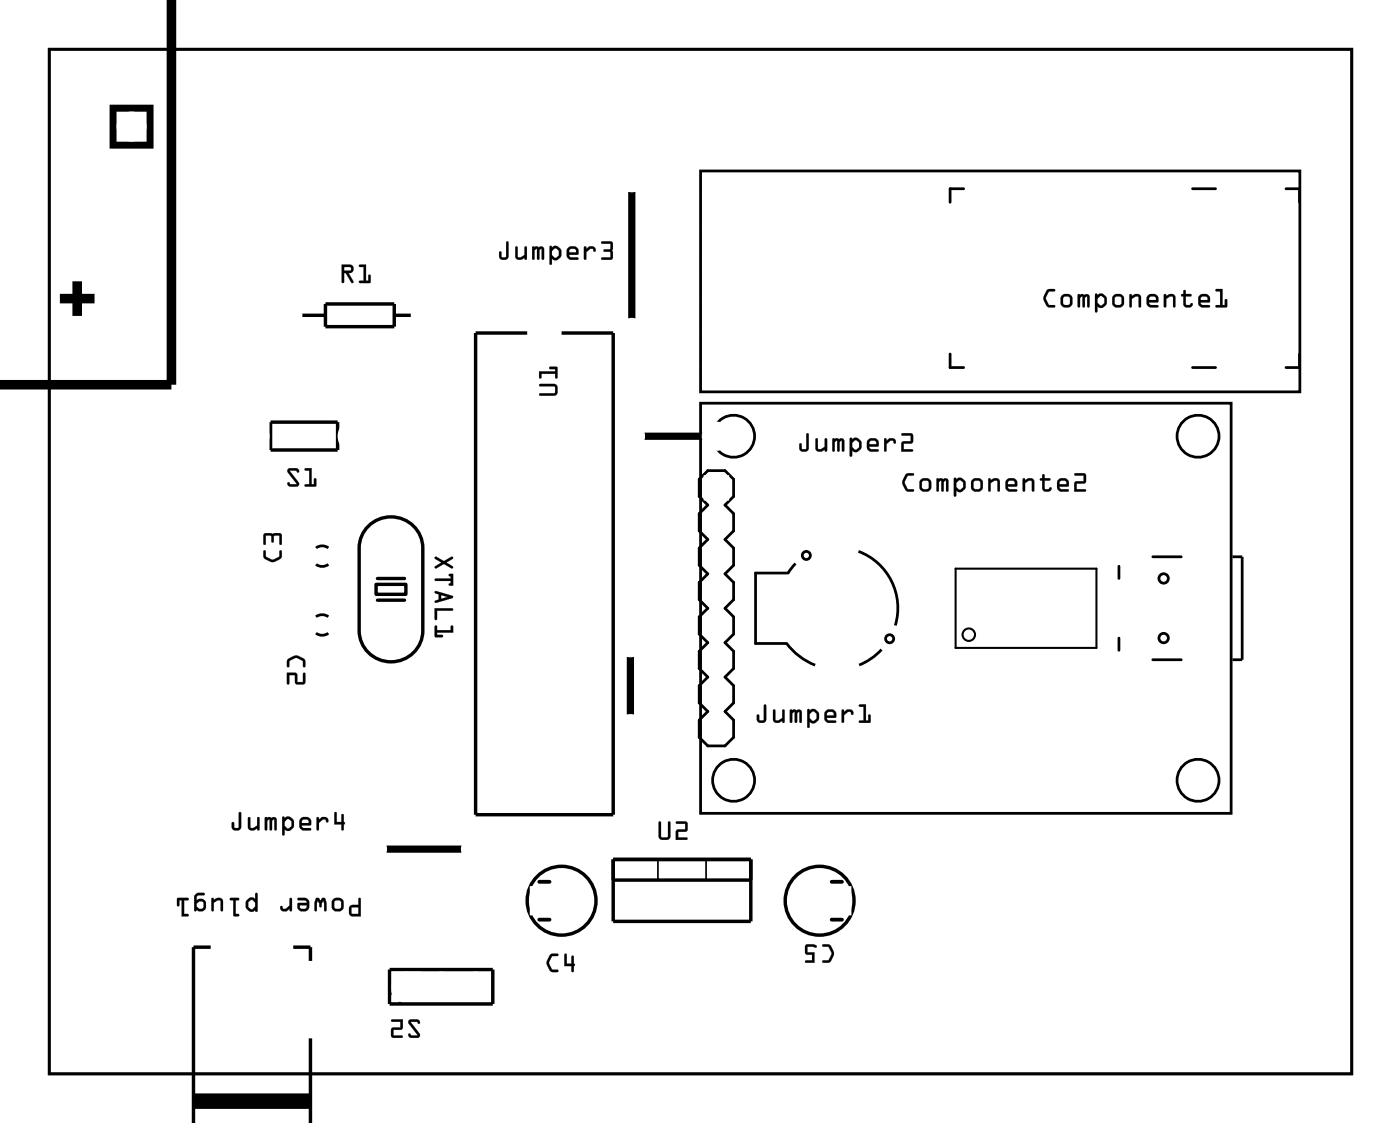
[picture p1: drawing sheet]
<svg xmlns="http://www.w3.org/2000/svg" width="103mm" height="83mm" viewBox="0 0 103 83" stroke-linecap="round" stroke-linejoin="round" font-family="sans-serif">
<g fill="none" stroke="#000" stroke-width=".2">
<path d="M3.6 3.6h96.2v75.7h-96.2zM51.7 12.6h44.3v16.3h-44.3zM71.1 13.9h-1v1M88 13.9h1.7M94.9 13.9h1v1M51.6 35.4l.7-.7h1.2l.7 .7v1.2l-.7 .7 .7 .6v1.3l-.7 .6 .7 .7v1.2l-.7 .7 .7 .6v1.3l-.7 .6 .7 .6v1.3l-.7 .6 .7 .7v1.2l-.7 .7 .7 .6v1.3l-.7 .6 .7 .7v1.2l-.7 .7h-1.2l-.7-.7v-1.2l.7-.7-.7-.6v-1.3l.7-.6-.7-.7v-1.2l.7-.7-.7-.6v-1.3l.7-.6-.7-.6v-1.3l.7-.6-.7-.7v-1.2l.7-.7-.7-.6v-1.3l.7-.6-.7-.7zM51.7 29.8h39.2v30.2h-39.2zM70.1 26.1v1h1M88 27.1h1.7M95.9 26.1v1h-1M23.3 46.8a.73 .73 0 0 0 .9 0M23.3 45.5a.73 .73 0 0 1 .9 0"/>
<path d="M23.3 41.7a.73 .73 0 0 0 .9 0M23.3 40.4a.73 .73 0 0 1 .9 0M58.7 41.6l-.5 .7h-2.4v5.2h2.3a4.8 4.8 0 0 0 2.1 1.6M63.4 40.7a4.5 4.5 0 0 1 2.7 5.5M65.1 48l-.9 .7-.8 .4M82.6 41.8v.9M82.6 47.1v.9M85.1 48.7h2.1M85.1 41.1h2.1M91 41.1h.7v7.6h-.7"/>
<circle cx="54.2" cy="32.2" r="1.55"/>
<circle cx="88.5" cy="32.2" r="1.55"/>
<circle cx="54.2" cy="57.6" r="1.55"/>
<circle cx="59.5" cy="41" r=".3"/>
<circle cx="65.7" cy="47.2" r=".3"/>
<circle cx="85.9" cy="42.7" r=".35"/>
<circle cx="85.9" cy="47.1" r=".35"/>
<circle cx="88.5" cy="57.6" r="1.55"/>
</g>
<g fill="#000">
<path d="M3.6 3.6h96.2v75.7h-96.2zM3.6 3.6v75.7h96.2v-75.7z"/>
<path d="M37.4 17.8l.2 .1v1a.37 .37 0 0 1-.4 .3 .37 .37 0 0 1-.4-.3v-.3a.1 .1 0 0 1 .1-.1 .1 .1 0 0 1 .1 .1l.1 .4h.2zM37.4 17.8v1.2h-.4l-.1-.4v.3a.35 .35 0 0 0 .3 .3 .35 .35 0 0 0 .3-.3v-1zM38.1 18.2h.1v.7l.1 .1 .4-.2v-.5a.1 .1 0 0 1 .1-.1 .1 .1 0 0 1 .1 .1v.8a.1 .1 0 0 1-.1 .1 .11 .11 0 0 1-.1-.2 .4 .4 0 0 1-.7-.1zM38.1 18.2v.7a.35 .35 0 0 0 .5 .2l.1-.1 .1 .2 .1-.1v-.9h-.2v.6l-.4 .2-.1-.1v-.7zM39.3 18.2h.3l.2 .1a.22 .22 0 0 1 .2-.1 .22 .22 0 0 1 .2 .2v.7a.1 .1 0 0 1-.1 .1 .1 .1 0 0 1-.1-.1l-.1-.7-.1 .1v.6a.1 .1 0 0 1-.1 .1 .1 .1 0 0 1-.1-.1v-.7l-.1 .1v.6a.1 .1 0 0 1-.1 .1 .1 .1 0 0 1-.1-.1zM39.3 18.2v.9h.1l.1-.6 .1-.1 .1 .7h.1v-.6l.2-.1v.7h.1v-.8zM40.6 18.2h.1l.1 .1 .1-.1h.2l.3 .2 .1 .1a.5 .5 0 0 1-.3 .7h-.3l-.2-.1 .1 .4a.1 .1 0 0 1-.1 .1 .1 .1 0 0 1-.1-.1zM40.6 18.2v1.3h.1v-.4l.2 .1 .3-.1 .2-.2v-.4l-.3-.3h-.2l-.2 .1v-.1zM40.9 18.4l-.1 .1v.3l.3 .2 .2-.1v-.4l-.2-.2zM40.9 18.3h.2l.2 .2v.4l-.3 .1-.3-.2v-.3zM41.9 18.3l.3-.1h.3l.1 .1 .1 .2v.3h-.7l.1 .2h.5a.1 .1 0 0 1 .1 .1 .1 .1 0 0 1-.1 .1h-.5l-.2-.1-.1-.2zM41.9 18.3v.6v.2l.2 .1 .6-.1v-.1h-.6l-.1-.1v-.1h.7v-.3l-.1-.2-.4-.1zM42 18.4v.2h.5l-.1-.2zM42 18.4h.4l.1 .2h-.5zM43.1 18.2h.2v.2l.2-.2a.33 .33 0 0 1 .3 0 .33 .33 0 0 1 .2 .3 .14 .14 0 0 1-.2 .1 .14 .14 0 0 1-.1-.2h-.1l-.3 .2v.5a.1 .1 0 0 1-.1 .1 .1 .1 0 0 1-.1-.1zM43.1 18.2l.1 1 .1-.1v-.5l.3-.2h.2l.1 .2a.23 .23 0 0 0 0-.3 .23 .23 0 0 0-.2-.1h-.2l-.2 .2v-.2zM44.4 17.8h.7l.2 .2-.1 .5v.6l-.1 .1h-.6a.1 .1 0 0 1-.1-.1 .1 .1 0 0 1 .1-.1h.6l-.1-.4h-.4a.1 .1 0 0 1-.1-.1 .1 .1 0 0 1 .1-.1h.4l.1-.4h-.7zM44.4 17.8v.2h.7v.4h-.5v.1v.1h.5v.4h-.6l-.1 .1 .7 .1 .1-.2v-.5v-.6l-.1-.1z"/>
<path d="M37.4 17.8l.1 .1v1a.36 .36 0 0 1-.3 .3 .36 .36 0 0 1-.4-.3l.1-.3h.1l.1 .4 .3-.1zM38.1 18.2h.1v.7l.1 .1 .4-.2v-.6h.2v1h-.1l-.1-.2a.38 .38 0 0 1-.3 .2 .38 .38 0 0 1-.4-.3zM39.3 18.2l.8 .1v.9l-.1-.1v-.7l-.2 .1v.7l-.1-.1-.1-.7-.1 .1v.6l-.2 .1zM40.6 18.2h.1v.1l.2-.1h.2l.3 .3a.54 .54 0 0 1-.4 .7l-.3-.1v.4h-.1zM40.9 18.4l-.1 .1v.3l.2 .2 .3-.1v-.4l-.2-.2zM41.9 18.3l.3-.1h.3l.1 .1 .1 .2v.3l-.7 .1 .1 .1h.6v.2h-.6l-.2-.1-.1-.2zM42 18.4v.2h.5l-.1-.2zM43.1 18.2h.2v.2l.2-.2a.33 .33 0 0 1 .3 0 .33 .33 0 0 1 .2 .3 .12 .12 0 0 1-.2 0 .12 .12 0 0 1 0-.1h-.2l-.3 .2v.5l-.1 .1zM44.4 17.8h.7l.1 .1v.6l.1 .5-.2 .2-.7-.1 .1-.1h.6l-.1-.4h-.4v-.1v-.1h.4l.1-.4h-.7z"/>
<path d="M21.3 34.6h.6l.2 .2a.13 .13 0 0 1-.2 .1 .13 .13 0 0 1-.1-.2l-.4 .1 .6 .8v.3h-.6l-.2-.2a.13 .13 0 0 1 .1-.1 .13 .13 0 0 1 .2 .1h.4l-.7-.8zM21.3 34.6v.3l.6 .8-.4 .1-.2-.2-.1 .2 .2 .1h.5a.19 .19 0 0 0 .2-.1 .19 .19 0 0 0-.1-.2l-.6-.8 .4-.1 .2 .2v-.3h-.2zM22.5 34.6h.5v1.1h.2v-.3a.1 .1 0 0 1 .1-.1 .1 .1 0 0 1 .1 .1l-.1 .5h-.7a.1 .1 0 0 1-.1-.1 .1 .1 0 0 1 .1-.1h.2v-1h-.3zM22.5 34.6v.1h.3v1.1h-.3v.1h.8v-.6l-.1 .1v.4h-.2v-1.2z"/>
<path d="M21.3 34.6h.5l.3 .1-.1 .2-.1-.2-.5 .1 .7 .9-.1 .2h-.5l-.3-.1 .1-.2 .1 .1h.5l-.6-.8zM22.5 34.6h.5v1.1h.2v-.3l.1-.1v.6h-.8v-.1l.3-.1v-1h-.3z"/>
<path d="M25.2 19.5h.6a.32 .32 0 0 1 .3 .4 .32 .32 0 0 1-.4 .3l.4 .6a.1 .1 0 0 1 0 .1 .1 .1 0 0 1-.2 0l-.4-.7h-.1v.6a.1 .1 0 0 1-.1 .1 .1 .1 0 0 1-.1-.1zM25.2 19.5l.1 1.4 .1-.1v-.7h.1l.4 .8 .2-.1-.4-.7a.31 .31 0 0 0 .4-.2 .31 .31 0 0 0-.3-.4zM25.4 19.7v.3l.5-.1v-.2zM25.4 19.7h.5v.2l-.5 .1zM26.5 19.6l.5-.1v1.2h.2v-.3a.1 .1 0 0 1 .1-.1 .1 .1 0 0 1 .1 .1l-.1 .5h-.7a.1 .1 0 0 1-.1-.1 .1 .1 0 0 1 .1-.1h.2v-1h-.3zM26.5 19.6l.1 .1h.3v1h-.3l-.1 .1 .8 .1v-.6h-.1v.4h-.2v-1.2z"/>
<path d="M25.2 19.5h.6a.31 .31 0 0 1 .3 .4 .31 .31 0 0 1-.4 .3l.4 .6-.1 .1-.5-.7h-.1v.6l-.1 .1zM25.4 19.7v.3l.5-.1v-.2zM26.5 19.6l.5-.1v1.2h.2v-.4h.1v.6l-.8-.1 .1-.1h.2v-1h-.2z"/>
<path d="M39.8 28.4h1.2l.1 .1v.5l-.2 .2h-1l-.1-.1 .1-.1h1l.1-.4-.1-.1h-1zM39.8 27.4h1.2v-.2h-.4l-.1-.1h.6l.1 .8h-.2v-.3h-1v.3h-.1z"/>
<path d="M39.8 28.4l1.1-.1 .2 .1 .1 .2v.5l-.2 .1h-1.1a.1 .1 0 0 1-.1-.1 .1 .1 0 0 1 .1-.1h1l.1-.4-.1-.1h-1zM39.8 28.4l.1 .1h1l.1 .1-.1 .4h-1l-.1 .1 .1 .1h1l.2-.2v-.5l-.1-.1zM39.8 27.4h1.2v-.2l-.4 .1a.1 .1 0 0 1-.1-.1 .1 .1 0 0 1 .1-.1h.5l.1 .8a.1 .1 0 0 1-.1 .1 .1 .1 0 0 1-.1-.1v-.3h-1v.3a.1 .1 0 0 1-.1 .1 .1 .1 0 0 1-.1-.1zM39.8 27.4l.1 .5h.1v-.3h1v.3h.1v-.8h-.5v.1h.4v.2z"/>
<path d="M59.6 32l.1 .1v1a.37 .37 0 0 1-.3 .3 .37 .37 0 0 1-.4-.3v-.3a.1 .1 0 0 1 .1-.1 .1 .1 0 0 1 .1 .1v.3h.3zM59.6 32l-.1 1.1h-.3l-.1-.4-.1 .1v.3a.35 .35 0 0 0 .4 .2 .35 .35 0 0 0 .3-.2v-1zM60.2 32.4h.2v.7l.1 .1 .4-.2v-.6a.1 .1 0 0 1 .1-.1 .1 .1 0 0 1 .1 .1v.9a.1 .1 0 0 1-.2 0 .1 .1 0 0 1 0-.1 .4 .4 0 0 1-.7-.1zM60.2 32.4v.7a.35 .35 0 0 0 .5 .2l.2-.1v.1h.2v-.9h-.2v.6l-.4 .2-.1-.1v-.7zM61.5 32.4l.3-.1 .1 .1a.22 .22 0 0 1 .3 0 .22 .22 0 0 1 .1 .2v.7a.1 .1 0 0 1-.1 .1 .1 .1 0 0 1 0-.1l-.1-.8-.1 .1v.7a.1 .1 0 0 1-.1 .1 .1 .1 0 0 1-.1-.1v-.8l-.2 .1v.7a.1 .1 0 0 1-.1 .1 .1 .1 0 0 1-.1-.1zM61.5 32.4v.9h.1v-.7l.2-.1v.8h.2v-.7l.1-.1 .1 .8h.1v-.9zM62.8 32.3h.1v.1l.2-.1h.2l.2 .2 .1 .2a.5 .5 0 0 1-.2 .6l-.3 .1-.2-.2v.4a.1 .1 0 0 1-.1 .1 .1 .1 0 0 1-.1-.1zM62.8 32.3l-.1 1.3 .1 .1 .1-.1v-.4l.2 .2 .3-.1 .2-.2v-.4l-.3-.4h-.2l-.2 .2v-.2zM63.1 32.5l-.2 .2v.3l.3 .2 .2-.2v-.3l-.2-.2zM63.1 32.5h.1l.2 .2v.3l-.2 .2-.3-.2v-.3zM64.1 32.5l.2-.2 .3 .1 .2 .1 .1 .2v.3h-.7l.1 .2h.5a.1 .1 0 0 1 .1 .1 .1 .1 0 0 1-.1 .1l-.5-.1-.2-.1-.1-.2zM64.1 32.5l-.1 .5 .1 .2 .2 .1h.5v-.1h-.5l-.1-.2 .6-.1 .1-.2-.1-.2-.5-.1zM64.2 32.6v.2h.5l-.1-.3zM64.2 32.6l.4-.1 .1 .3h-.5zM65.3 32.4h.1l.1 .1 .2-.1a.33 .33 0 0 1 .3 0 .33 .33 0 0 1 .1 .3 .14 .14 0 0 1-.1 0 .14 .14 0 0 1-.1-.2h-.2l-.2 .3v.5a.1 .1 0 0 1-.1 .1 .1 .1 0 0 1-.1-.1zM65.3 32.4v.9h.1v-.5l.3-.3h.2l.2 .2a.23 .23 0 0 0 0-.2 .23 .23 0 0 0-.2-.1h-.2l-.3 .2v-.2zM66.6 32h.6l.2 .1v.6h-.7v.5h.6a.1 .1 0 0 1 .1 .1 .1 .1 0 0 1-.1 .1h-.8l.1-.8h.6v-.4h-.6zM66.6 32v.1h.6v.5h-.6l-.1 .7h.9v-.1h-.7v-.5h.7v-.6l-.2-.1z"/>
<path d="M59.6 32l.1 .1v1a.36 .36 0 0 1-.3 .3 .36 .36 0 0 1-.4-.3v-.3l.1-.1 .1 .1v.3h.3zM60.2 32.4h.2v.7l.1 .1 .4-.2v-.6h.1v.9h-.1v-.1a.38 .38 0 0 1-.4 .2 .38 .38 0 0 1-.3-.3zM61.5 32.4h.8v.9h-.1l-.1-.8-.1 .1v.7h-.2v-.8l-.2 .1v.7h-.1zM62.8 32.3h.1v.1l.2-.1h.2l.3 .3a.54 .54 0 0 1-.4 .8l-.3-.2v.5h-.2zM63.1 32.5l-.2 .2v.3l.3 .2 .2-.2v-.3l-.2-.2zM64.1 32.5l.2-.1h.3l.2 .1 .1 .2-.1 .2-.6 .1 .1 .2h.5v.1h-.5l-.2-.1-.1-.2zM64.2 32.6v.2h.5l-.1-.3zM65.3 32.4h.1l.1 .1 .2-.1a.33 .33 0 0 1 .3 0 .33 .33 0 0 1 .1 .3 .12 .12 0 0 1-.1 0 .12 .12 0 0 1-.1-.1l-.2-.1-.2 .3-.1 .5h-.1zM66.6 32h.6l.2 .1v.6h-.7v.5h.7v.1h-.9l.1-.7h.6v-.4h-.6z"/>
<path d="M66.9 35l.5-.1a.1 .1 0 0 1 .1 .1 .1 .1 0 0 1-.1 .1h-.4l-.2 .5 .2 .5h.4a.1 .1 0 0 1 .1 .1 .1 .1 0 0 1-.1 .1h-.5l-.3-.5v-.3zM66.9 35l-.2 .4a.83 .83 0 0 0 .3 .9h.4l.1-.1-.1-.1h-.4l-.2-.4v-.2l.2-.4h.4l.1-.1-.1-.1h-.3zM67.8 35.8a.55 .55 0 0 1 1.1 0 .55 .55 0 0 1-1.1 0zM67.9 35.8a.49 .49 0 0 0 .9 0 .49 .49 0 0 0-.9 0zM68.1 35.6v.4l.1 .1 .3-.1v-.5h-.3zM68.1 35.5h.3l.2 .1v.4l-.1 .1h-.3l-.1-.1zM69.2 35.3h.3l.1 .1a.22 .22 0 0 1 .3-.1 .22 .22 0 0 1 .1 .2v.7a.1 .1 0 0 1-.1 .1 .1 .1 0 0 1-.1-.1v-.7l-.1 .1v.6a.1 .1 0 0 1-.1 .1 .1 .1 0 0 1-.1-.1l-.1-.7-.1 .1v.6a.1 .1 0 0 1-.1 .1 .1 .1 0 0 1-.1-.1zM69.2 35.3v1l.1-.1v-.6l.1-.1 .1 .7h.2v-.6l.1-.1 .1 .7 .1 .1v-.9zM70.4 35.3h.2v.1l.2-.1h.2l.2 .2 .1 .2a.5 .5 0 0 1-.2 .6h-.3l-.2-.1v.4a.1 .1 0 0 1-.1 .1 .1 .1 0 0 1-.1-.1zM70.5 35.3l-.1 1.3 .1 .1 .1-.1v-.4l.2 .1h.2l.3-.3v-.3l-.3-.4h-.2l-.2 .1v-.1zM70.8 35.5l-.2 .2v.2l.3 .2 .2-.1v-.3l-.2-.2zM70.8 35.5l.1-.1 .2 .3v.3l-.2 .2-.3-.3v-.3zM71.7 35.8a.51 .51 0 0 1 1 0 .51 .51 0 0 1-1 0zM71.7 35.8a.49 .49 0 0 0 .9 0 .49 .49 0 0 0-.9 0zM71.9 35.6v.4l.1 .1 .4-.1-.1-.5h-.3zM71.9 35.5h.3l.2 .1v.4l-.1 .1h-.3l-.1-.1zM73 35.3h.1v.2a.4 .4 0 0 1 .7 .1v.6a.1 .1 0 0 1-.1 .1 .1 .1 0 0 1-.1-.1v-.6l-.2-.1-.3 .2v.5a.1 .1 0 0 1 0 .1 .1 .1 0 0 1-.1-.1zM73 35.3v1l.1-.1v-.5l.3-.2h.2l.1 .7 .1 .1v-.7a.35 .35 0 0 0-.5-.3l-.2 .2v-.2zM74.3 35.4l.3-.1h.2l.2 .1 .1 .2v.3h-.7l.1 .2h.5a.1 .1 0 0 1 .1 .1 .1 .1 0 0 1-.1 .1h-.5l-.2-.1-.1-.2zM74.3 35.4l-.1 .6 .1 .2 .2 .1h.6l-.1-.2h-.5l-.1-.1v-.1h.7v-.3l-.1-.2-.4-.1zM74.4 35.6v.1h.5l-.1-.2zM74.4 35.5h.4l.1 .3h-.5zM75.5 35.3h.2v.2a.4 .4 0 0 1 .7 .1v.6a.1 .1 0 0 1-.1 .1 .1 .1 0 0 1-.1-.1v-.6l-.2-.1-.3 .2v.5a.1 .1 0 0 1-.1 .1 .1 .1 0 0 1-.1-.1zM75.5 35.3l.1 1 .1-.1v-.5l.3-.2h.2v.7l.1 .1 .1-.7a.35 .35 0 0 0-.5-.3l-.2 .2-.1-.2zM77 35l.1 .1v.2h.4a.1 .1 0 0 1 .1 .1 .1 .1 0 0 1-.1 .1h-.4v.6h.3l.1-.1h.1a.21 .21 0 0 1 0 .2 .21 .21 0 0 1-.2 .1h-.3l-.1-.2-.1-.6a.1 .1 0 0 1-.1-.1 .1 .1 0 0 1 .1-.1zM77 35v.3l-.2 .1 .2 .1v.5a.37 .37 0 0 0 .3 .3 .37 .37 0 0 0 .3-.2v-.1l-.2 .1h-.3v-.6h.4v-.1v-.1h-.4v-.2zM78.1 35.4l.3-.1h.3l.1 .1 .1 .2v.3h-.7l.1 .2h.5a.1 .1 0 0 1 .1 .1 .1 .1 0 0 1-.1 .1h-.5l-.2-.1-.1-.2zM78.1 35.4v.6v.2l.2 .1h.6v-.2h-.6l-.1-.1v-.1h.7v-.3l-.1-.2-.4-.1zM78.3 35.6l-.1 .1h.5l-.1-.2zM78.2 35.5h.4l.1 .3h-.5zM79.3 35l.7-.1 .2 .1-.1 .7h-.6v.4h.6a.1 .1 0 0 1 .1 .1 .1 .1 0 0 1-.1 .1h-.8l.1-.7 .6-.1v-.4h-.6zM79.3 35l.1 .1h.6v.4l-.6 .1-.1 .7h.8v-.2h-.6v-.4l.6-.1 .1-.6-.2-.1z"/>
<path d="M66.9 35l.2-.1 .4 .1-.1 .1h-.4l-.2 .5 .2 .5h.4l.1 .1-.1 .1a.6 .6 0 0 1-.8-.6l.1-.3zM67.8 35.8a.5 .5 0 0 1 1 0 .5 .5 0 0 1-1 0zM68.1 35.6v.4l.1 .1h.3l.1-.1v-.4l-.2-.1zM69.2 35.3l.8 .1v.9l-.1-.1-.1-.7-.1 .1v.7l-.2-.1v-.7l-.2 .1v.6l-.1 .1zM70.5 35.3h.1v.1l.2-.1h.2l.3 .3a.54 .54 0 0 1-.4 .7l-.3-.1v.4h-.2zM70.8 35.5l-.2 .2v.2l.3 .3 .2-.2v-.3l-.2-.3zM71.7 35.8a.5 .5 0 0 1 1 0 .5 .5 0 0 1-1 0zM71.9 35.6v.4l.1 .1h.3l.1-.1v-.4l-.2-.1zM73 35.3h.1v.2a.38 .38 0 0 1 .4-.2 .38 .38 0 0 1 .3 .3v.7l-.1-.1-.1-.7h-.2l-.3 .2v.5l-.1 .1zM74.3 35.4l.3-.1h.2l.2 .1 .1 .2v.3l-.7 .1 .1 .1h.5l.1 .2h-.6l-.2-.1-.1-.2zM74.4 35.6v.1h.5l-.1-.2zM75.5 35.3h.2v.2a.38 .38 0 0 1 .4-.2 .38 .38 0 0 1 .3 .3l-.1 .7-.1-.1v-.7h-.2l-.3 .2v.5l-.1 .1zM77 35l.1 .1v.2h.4l.1 .1-.1 .1h-.4v.6h.3l.2-.1a.35 .35 0 0 1-.3 .3 .35 .35 0 0 1-.4-.3v-.5l-.1-.1 .1-.1zM78.1 35.4l.3-.1h.3l.1 .1 .1 .2v.3l-.7 .1 .1 .1h.6v.2h-.6l-.2-.1-.1-.2zM78.3 35.6l-.1 .1h.5l-.1-.2zM79.3 35l.7-.1 .2 .1-.1 .6-.6 .1v.4h.6v.2h-.8l.1-.7 .6-.1v-.4h-.6z"/>
<path d="M77.3 21.4l.5-.1a.1 .1 0 0 1 .1 .1 .1 .1 0 0 1-.1 .1h-.3l-.3 .5 .3 .5h.3a.1 .1 0 0 1 .1 .1 .1 .1 0 0 1-.1 .1h-.5l-.2-.5-.1-.3zM77.3 21.4l-.2 .4a.83 .83 0 0 0 .3 .9h.4l.1-.1-.1-.1h-.4l-.2-.4v-.2l.2-.4h.4l.1-.1-.1-.1h-.3zM78.3 22.2a.51 .51 0 0 1 1 0 .51 .51 0 0 1-1 0zM78.3 22.2a.5 .5 0 0 0 1 0 .5 .5 0 0 0-1 0zM78.5 22v.4l.1 .1 .4-.1-.1-.5h-.3zM78.5 22l.3-.1 .2 .1v.4l-.1 .1h-.3l-.1-.1zM79.6 21.7h.3l.2 .1a.22 .22 0 0 1 .2-.1 .22 .22 0 0 1 .2 .2v.7a.1 .1 0 0 1-.1 .1 .1 .1 0 0 1-.1-.1l-.1-.7-.1 .1v.6a.1 .1 0 0 1-.1 .1 .1 .1 0 0 1-.1-.1v-.7l-.2 .1v.6a.1 .1 0 0 1 0 .1 .1 .1 0 0 1-.1-.1zM79.6 21.7v1l.1-.1v-.6l.2-.1v.7h.2v-.6l.1-.1 .1 .7 .1 .1v-.9zM80.9 21.7h.1v.1l.2-.1h.2l.2 .2 .1 .2a.5 .5 0 0 1-.2 .6h-.3l-.2-.1v.4a.1 .1 0 0 1-.1 .1 .1 .1 0 0 1-.1-.1zM80.9 21.7v1.3v.1l.1-.1v-.4l.2 .1h.3l.2-.3v-.3l-.3-.4h-.2l-.2 .1v-.1zM81.2 21.9l-.2 .2v.2l.3 .2 .2-.1v-.3l-.2-.2zM81.2 21.9l.1-.1 .2 .3v.3l-.2 .2-.3-.3v-.3zM82.1 22.2a.51 .51 0 0 1 1 0 .51 .51 0 0 1-1 0zM82.1 22.2a.5 .5 0 0 0 1 0 .5 .5 0 0 0-1 0zM82.3 22v.4l.1 .1 .4-.1v-.5h-.4zM82.3 22l.4-.1 .1 .1v.4l-.1 .1h-.3l-.1-.1zM83.4 21.7h.1l.1 .2a.4 .4 0 0 1 .7 .1v.6a.1 .1 0 0 1-.1 .1 .1 .1 0 0 1-.1-.1v-.6l-.3-.1-.2 .2v.5a.1 .1 0 0 1-.1 .1 .1 .1 0 0 1-.1-.1zM83.4 21.7v1l.2-.1v-.5l.2-.2h.3v.7l.1 .1v-.7a.35 .35 0 0 0-.5-.3l-.1 .2-.1-.2zM84.7 21.8l.3-.1h.3l.1 .1 .1 .2v.3h-.7l.2 .2h.4a.1 .1 0 0 1 .1 .1 .1 .1 0 0 1-.1 .1h-.5l-.2-.1-.1-.2zM84.7 21.8v.6l.1 .2 .1 .1h.6v-.2h-.5l-.2-.1v-.1h.7v-.3l-.1-.2-.4-.1zM84.9 22l-.1 .2h.6l-.2-.3zM84.9 22l.4-.1 .1 .3h-.6zM85.9 21.7h.2v.2a.4 .4 0 0 1 .7 .1v.6a.1 .1 0 0 1-.1 .1 .1 .1 0 0 1-.1-.1v-.6l-.2-.1-.3 .2v.5a.1 .1 0 0 1-.1 .1 .1 .1 0 0 1-.1-.1zM86 21.7v1l.1-.1v-.5l.3-.2h.2v.7l.2 .1v-.7a.35 .35 0 0 0-.5-.3l-.2 .2v-.2zM87.4 21.4l.1 .1v.2h.4a.1 .1 0 0 1 .1 .1 .1 .1 0 0 1-.1 .1h-.4l.1 .6h.2l.1-.1h.1a.21 .21 0 0 1 0 .2 .21 .21 0 0 1-.2 .1h-.3l-.1-.2v-.6h-.1a.1 .1 0 0 1-.1-.1 .1 .1 0 0 1 .1-.1h.1zM87.4 21.4v.3l-.2 .1 .2 .1v.5a.37 .37 0 0 0 .3 .3 .37 .37 0 0 0 .4-.2l-.1-.1-.2 .1h-.3v-.6h.4l.1-.1-.1-.1h-.4v-.2zM88.5 21.8l.3-.1h.3l.1 .1 .1 .2v.3h-.7l.2 .2h.4a.1 .1 0 0 1 .1 .1 .1 .1 0 0 1-.1 .1h-.5l-.1-.1-.1-.2zM88.6 21.8l-.1 .6 .1 .2 .2 .1h.5v-.2h-.5l-.2-.1v-.1h.7v-.3l-.1-.2-.4-.1zM88.7 22l-.1 .2h.6l-.1-.3zM88.7 22l.4-.1 .1 .3h-.6zM89.8 21.4l.5-.1v1.2h.1v-.3a.1 .1 0 0 1 .1-.1 .1 .1 0 0 1 .1 .1v.5h-.8a.1 .1 0 0 1-.1-.1 .1 .1 0 0 1 .1-.1h.3v-1h-.3zM89.8 21.4v.1h.3v1h-.3v.1l.7 .1v-.6h-.1v.4h-.1v-1.2z"/>
<path d="M77.3 21.4l.2-.1 .4 .1v.1h-.5l-.2 .5 .2 .5h.5v.1l-.1 .1a.6 .6 0 0 1-.8-.6l.1-.3zM78.3 22.2a.5 .5 0 0 1 1 0 .5 .5 0 0 1-1 0zM78.5 22v.4l.1 .1h.3l.1-.1v-.4l-.2-.1zM79.6 21.7l.8 .1v.9l-.1-.1-.1-.7-.1 .1v.7l-.2-.1v-.7l-.2 .1v.6l-.1 .1zM80.9 21.7h.1v.1l.2-.1h.2l.3 .3a.54 .54 0 0 1-.4 .7l-.3-.1v.4h-.1zM81.2 21.9l-.2 .2v.2l.3 .3 .2-.2v-.3l-.2-.2zM82.1 22.2a.5 .5 0 0 1 1 0 .5 .5 0 0 1-1 0zM82.3 22v.4l.1 .1h.3l.1-.1v-.4l-.1-.1zM83.4 21.7h.1l.1 .2a.38 .38 0 0 1 .3-.2 .38 .38 0 0 1 .3 .3v.7l-.1-.1v-.7h-.3l-.2 .2v.5l-.2 .1zM84.7 21.8l.3-.1h.3l.1 .1 .1 .2v.3l-.7 .1 .2 .1h.5v.2h-.6l-.2-.1v-.2zM84.9 22l-.1 .2h.6l-.2-.3zM86 21.7h.1v.2a.38 .38 0 0 1 .4-.2 .38 .38 0 0 1 .3 .3v.7l-.2-.1v-.7h-.2l-.3 .2v.5l-.1 .1zM87.4 21.4l.1 .1v.2h.4l.1 .1-.1 .1h-.4l.1 .6h.2l.2-.1h.1a.35 .35 0 0 1-.4 .3 .35 .35 0 0 1-.3-.3v-.5l-.2-.1 .2-.1zM88.5 21.8l.3-.1h.3l.1 .1 .1 .2v.3l-.7 .1 .2 .1h.5v.2h-.5l-.2-.1-.1-.2zM88.7 22l-.1 .2h.6l-.1-.3zM89.8 21.4l.5-.1v1.2h.1v-.4h.2v.6l-.9-.1 .1-.1h.3v-1h-.3z"/>
<path d="M19.5 40.7h.1v.4l.5 .2 .5-.2v-.4l.2-.1v.1a.6 .6 0 0 1-.6 .8h-.3l-.4-.3-.1-.2zM19.5 39.4h1.2l.1 .1v.7h-.2v-.7l-.4 .1v.4l-.1 .1-.1-.1v-.4l-.4-.1v.6l-.1 .1z"/>
<path d="M19.5 40.6l.1 .1v.4l.5 .2 .5-.2v-.4a.1 .1 0 0 1 .1-.1 .1 .1 0 0 1 .1 .1l-.1 .5-.6 .3-.6-.3zM19.5 40.7v.5l.4 .3a.83 .83 0 0 0 .9-.4v-.4l-.1-.1-.1 .1v.4l-.4 .2h-.2l-.4-.2v-.4zM19.5 39.4h1.2l.1 .1v.6a.1 .1 0 0 1-.1 .1 .1 .1 0 0 1-.1-.1v-.6l-.4 .1v.4a.1 .1 0 0 1-.1 .1 .1 .1 0 0 1-.1-.1v-.4l-.4-.1v.6a.1 .1 0 0 1-.1 .1 .1 .1 0 0 1-.1-.1zM19.5 39.4v.8l.1-.1v-.6l.4 .1 .1 .4h.1v-.4l.4-.1v.7h.2v-.7l-.1-.1z"/>
<path d="M21.3 48.6l.5-.2h.2l.5 .3v.5h-.1v-.4l-.5-.2-.5 .2v.4l-.2 .1v-.5zM21.2 49.7h.7l.1 .7h.4v-.7h.1v.7l-.1 .1h-.5l-.1-.1v-.6h-.4v.6l-.2 .1z"/>
<path d="M21.3 48.6l.5-.2h.2l.5 .3 .1 .5a.1 .1 0 0 1-.1 .1 .1 .1 0 0 1-.1-.1l-.1-.4-.4-.2-.5 .2v.4a.1 .1 0 0 1-.1 .1 .1 .1 0 0 1-.1-.1zM21.3 48.7l-.1 .1v.4h.1l.1-.4 .5-.2 .5 .2v.4h.1v-.5l-.5-.3a.77 .77 0 0 0-.7 .3zM21.2 49.7h.7l.1 .7h.4v-.7a.1 .1 0 0 1 .1 0 .1 .1 0 0 1 .1 0v.7l-.2 .1h-.6v-.7h-.4v.6a.1 .1 0 0 1-.1 .1 .1 .1 0 0 1-.1-.1zM21.2 49.7v.8l.2-.1v-.6h.4v.6l.1 .1h.5l.1-.1v-.7h-.1v.7h-.5v-.7z"/>
<path d="M32.1 41.1l.7 .3 .6-.3v.2l-.5 .2 .5 .3v.1l-.1 .1-.5-.4-.7 .4v-.2l.5-.3-.5-.2zM32.1 42.7h1.2v-.2h-.1l-.1-.1h.4v.8h-.4l.1-.1h.1v-.2h-1.1zM32.1 43.7l1.3 .3v.1l-1.3 .4v-.1l.3-.1v-.4l-.3-.1zM32.6 43.9v.3l.4-.1zM32.1 44.9h1.3l.1 .1-.1 .1h-1.1v.6l-.1 .1-.1-.1zM32.1 46.2h.2v.3h1v-.3h.1l.1 .5h-1.2v.2h.4v.1h-.6z"/>
<path d="M32.1 41.1h.1l.6 .3 .5-.3a.1 .1 0 0 1 .1 0 .1 .1 0 0 1 0 .2l-.5 .2 .5 .3a.1 .1 0 0 1 0 .1 .1 .1 0 0 1-.1 .1l-.5-.4-.6 .4a.1 .1 0 0 1-.1-.1 .1 .1 0 0 1 0-.1l.5-.3-.5-.2zM32.1 41.1v.2l.5 .2-.5 .3v.2l.7-.4 .5 .4 .1-.1v-.1l-.5-.3 .5-.2v-.2l-.6 .3-.6-.3zM32.1 42.7h1.2v-.1a.11 .11 0 0 1-.2-.1 .11 .11 0 0 1 .1-.1h.3v.8h-.3a.1 .1 0 0 1-.1-.1 .1 .1 0 0 1 .2 0v-.2h-1.1l-.1-.1zM32.1 42.7l.1 .2h1.1v.2l-.2 .1h.4v-.8h-.4l.2 .1v.2zM32.1 43.7l1.3 .3 .1 .1-1.4 .4v-.1l.3-.1v-.4l-.3-.1zM32.1 43.7l.1 .1 .2 .1v.4l-.3 .1 .1 .1 1.2-.4v-.1zM32.6 43.9v.3l.4-.1zM32.6 43.9l.5 .2-.5 .1zM32.1 44.9h1.3a.1 .1 0 0 1 .1 .1 .1 .1 0 0 1-.1 .1h-1.1v.6a.1 .1 0 0 1-.1 .1 .1 .1 0 0 1-.1-.1zM32.1 44.9v.8l.1 .1 .1-.1v-.6h1.1v-.1v-.1zM32.1 46.2h.2v.3h1v-.2a.1 .1 0 0 1 .1-.1 .1 .1 0 0 1 .1 .1v.4h-1.2v.2h.3a.1 .1 0 0 1 .1 .1 .1 .1 0 0 1-.1 .1l-.5-.1zM32.1 46.2v.8h.6v-.1h-.4v-.2h1.2l-.1-.5h-.1v.3h-1v-.3z"/>
<path d="M56.4 52l.2 .1v1a.37 .37 0 0 1-.4 .3 .37 .37 0 0 1-.3-.3v-.3a.1 .1 0 0 1 .1-.1 .1 .1 0 0 1 .1 .1v.4h.3zM56.4 52v1.1l-.3 .1-.1-.4h-.1v.3a.35 .35 0 0 0 .3 .3 .35 .35 0 0 0 .4-.3v-1zM57.1 52.4h.1v.7l.1 .1 .5-.2-.1-.5a.1 .1 0 0 1 .1-.1 .1 .1 0 0 1 .1 .1v.8a.1 .1 0 0 1-.1 .1 .1 .1 0 0 1 0-.2 .4 .4 0 0 1-.7-.1zM57.1 52.4v.7a.35 .35 0 0 0 .5 .2l.2-.1v.2l.1-.1v-.9h-.1v.6l-.5 .2-.1-.1v-.7zM58.3 52.4h.3l.2 .1a.22 .22 0 0 1 .2-.1 .22 .22 0 0 1 .2 .2v.7a.1 .1 0 0 1-.1 .1 .1 .1 0 0 1-.1-.1v-.8l-.1 .2v.6a.1 .1 0 0 1-.1 .1 .1 .1 0 0 1-.1-.1l-.1-.8-.1 .2v.6a.1 .1 0 0 1-.1 .1 .1 .1 0 0 1-.1-.1zM58.3 52.4v.9h.2v-.6l.1-.2 .1 .8h.1v-.7l.2-.1v.8h.2l-.1-.9zM59.6 52.4h.2v.1l.1-.2h.3l.2 .2 .1 .2a.5 .5 0 0 1-.3 .6l-.2 .1-.2-.1v.3a.1 .1 0 0 1-.1 .1 .1 .1 0 0 1-.1-.1zM59.6 52.4v1.2l.1 .1 .1-.1v-.4l.2 .2 .2-.1 .2-.2 .1-.4-.3-.3h-.3l-.1 .1-.1-.1zM60 52.5l-.2 .2v.3l.3 .2 .2-.2v-.3l-.2-.2zM60 52.5h.1l.2 .2v.4l-.2 .1-.3-.2v-.3zM60.9 52.5l.3-.1h.3l.2 .1v.2v.3h-.7l.2 .2h.5a.1 .1 0 0 1 0 .1 .1 .1 0 0 1 0 .1h-.6l-.1-.1-.1-.3zM61 52.5l-.1 .5 .1 .2 .2 .2 .5-.1v-.1h-.5l-.2-.2h.7v-.3l-.1-.2-.4-.1zM61.1 52.6l-.1 .2h.6l-.1-.2zM61.1 52.6h.4l.1 .2h-.6zM62.2 52.4h.1v.2l.2-.2a.33 .33 0 0 1 .4 0 .33 .33 0 0 1 .1 .3 .14 .14 0 0 1-.2 0 .14 .14 0 0 1 0-.1l-.2-.1-.3 .3v.5a.1 .1 0 0 1-.1 .1 .1 .1 0 0 1-.1-.1zM62.2 52.4v1l.1-.1v-.5l.3-.3h.2l.2 .3a.23 .23 0 0 0 0-.3 .23 .23 0 0 0-.3-.1h-.2l-.2 .2v-.2zM63.4 52h.5v1.2h.2v-.4a.1 .1 0 0 1 .1-.1 .1 .1 0 0 1 .1 .1v.5l-.8 .1a.1 .1 0 0 1-.1-.1 .1 .1 0 0 1 .1-.1h.3v-1h-.3zM63.4 52l.1 .2h.3v1h-.3l-.1 .1 .8 .1v-.6h-.1v.4h-.2v-1.2z"/>
<path d="M56.4 52l.2 .1v1a.36 .36 0 0 1-.4 .3 .36 .36 0 0 1-.3-.3v-.3l.1-.1v.1l.1 .4 .3-.1zM57.1 52.4h.1v.7l.1 .1 .5-.2v-.6h.1v.9h-.1v-.1a.38 .38 0 0 1-.4 .2 .38 .38 0 0 1-.3-.3zM58.3 52.4h.8l.1 .9h-.2v-.8l-.1 .2-.1 .6h-.1l-.1-.8-.1 .2v.6h-.2zM59.6 52.4h.2v.1l.1-.2 .3 .1 .3 .3a.54 .54 0 0 1-.4 .7l-.3-.1v.4h-.2zM60 52.5l-.2 .2v.3l.3 .2 .2-.2v-.3l-.2-.2zM60.9 52.5l.3-.1h.3l.1 .1 .1 .2v.3h-.7l.2 .2h.5v.1l-.5 .1-.2-.2-.1-.2zM61.1 52.6l-.1 .2h.6l-.1-.2zM62.2 52.4h.1v.2l.2-.2a.33 .33 0 0 1 .4 0 .33 .33 0 0 1 .1 .3 .12 .12 0 0 1-.2 0 .12 .12 0 0 1 0-.1l-.2-.1-.3 .3v.5l-.1 .1zM63.4 52h.5v1.2h.2v-.4h.1v.6l-.8-.1 .1-.1h.3v-1h-.3z"/>
<path d="M17.6 60h.2v1a.37 .37 0 0 1-.3 .3 .37 .37 0 0 1-.4-.3v-.2a.1 .1 0 0 1 .1-.1 .1 .1 0 0 1 .1 .1v.3h.3zM17.7 60l-.1 1.1h-.3l-.1-.4h-.1v.3a.35 .35 0 0 0 .4 .3 .35 .35 0 0 0 .3-.3v-1zM18.3 60.3l.2 .1v.6l.1 .1 .4-.2v-.5a.1 .1 0 0 1 .1-.1 .1 .1 0 0 1 .1 .1v.8a.11 .11 0 0 1-.2 .1 .1 .1 0 0 1 0-.1 .4 .4 0 0 1-.7-.1zM18.3 60.3v.8a.35 .35 0 0 0 .5 .2l.2-.2v.2l.1-.1v-.8h-.1v.6l-.4 .1-.1-.1v-.6zM19.6 60.3h.3l.1 .1a.22 .22 0 0 1 .3-.1 .22 .22 0 0 1 .1 .2v.7a.1 .1 0 0 1-.1 .1 .1 .1 0 0 1-.1-.1v-.7l-.1 .1v.6a.1 .1 0 0 1-.1 .1 .1 .1 0 0 1-.1-.1v-.7l-.2 .1v.6a.1 .1 0 0 1-.1 .1 .1 .1 0 0 1-.1-.1zM19.6 60.3v1l.1-.1v-.6l.2-.1v.7h.2v-.6l.1-.1 .1 .7 .1 .1v-.9zM20.9 60.3h.1v.1l.2-.1h.2l.2 .2 .1 .2a.5 .5 0 0 1-.2 .6h-.3l-.2-.1v.4a.1 .1 0 0 1-.1 .1 .1 .1 0 0 1-.1-.1zM20.9 60.3l-.1 1.3 .1 .1 .1-.1v-.4l.2 .1h.3l.2-.2v-.4l-.3-.4h-.2l-.2 .1v-.1zM21.2 60.5l-.2 .2v.2l.3 .3 .2-.2v-.3l-.2-.2zM21.2 60.5h.1l.2 .2v.3l-.2 .2-.3-.3v-.2zM22.2 60.4l.2-.1h.3l.2 .1 .1 .2v.3h-.7l.1 .2h.5a.1 .1 0 0 1 .1 .1 .1 .1 0 0 1-.1 .1h-.5l-.2-.1-.1-.2zM22.2 60.4l-.1 .6 .1 .2 .2 .1h.5v-.2h-.5l-.1-.1v-.1h.6l.1-.3-.1-.2-.5-.1zM22.3 60.6v.2h.5l-.1-.3zM22.3 60.6l.4-.1 .1 .3h-.5zM23.4 60.3h.1l.1 .2 .2-.2a.33 .33 0 0 1 .3 0 .33 .33 0 0 1 .1 .4 .14 .14 0 0 1-.1 0 .14 .14 0 0 1-.1-.2h-.2l-.3 .2 .1 .5a.1 .1 0 0 1-.1 .1 .1 .1 0 0 1-.1-.1zM23.4 60.3v1l.1-.1v-.5l.3-.2h.2l.2 .2a.23 .23 0 0 0 0-.3 .23 .23 0 0 0-.2-.1h-.2l-.3 .2v-.2zM24.7 60h.2v.7h.3v-.5a.1 .1 0 0 1 .1-.1 .1 .1 0 0 1 .1 .1v.5a.09 .09 0 0 1 .1 .1 .09 .09 0 0 1-.1 .1v.3a.1 .1 0 0 1-.1 .1 .1 .1 0 0 1-.1-.1v-.3h-.5zM24.7 60v.9h.5v.3l.1 .1 .1-.4 .1-.1-.1-.1v-.6h-.2v.6h-.3l-.1-.7z"/>
<path d="M17.7 60h.1v1a.36 .36 0 0 1-.3 .3 .36 .36 0 0 1-.4-.3v-.3h.1h.1v.4h.3zM18.3 60.3l.2 .1v.6l.1 .1 .4-.2v-.5l.1-.1v1h-.1v-.1a.38 .38 0 0 1-.4 .1 .38 .38 0 0 1-.3-.2zM19.6 60.3l.8 .1v.9h-.1l-.1-.8-.1 .1v.7h-.2v-.8l-.2 .1v.7h-.1zM20.9 60.3h.1v.1l.2-.1h.2l.3 .3a.54 .54 0 0 1-.4 .7l-.3-.1v.4h-.2zM21.2 60.5l-.2 .2v.2l.3 .3 .2-.2v-.3l-.2-.2zM22.2 60.4l.2-.1h.3l.2 .1 .1 .2-.1 .3-.6 .1 .1 .1h.5v.2h-.5l-.2-.1-.1-.2zM22.3 60.6v.2h.5l-.1-.3zM23.4 60.3h.1v.2l.3-.2a.33 .33 0 0 1 .3 0 .33 .33 0 0 1 .1 .4 .12 .12 0 0 1-.1 0 .12 .12 0 0 1-.1-.2h-.2l-.3 .2v.6h-.1zM24.7 60h.2v.7h.3v-.6h.2v.6l.1 .1-.1 .1-.1 .4h-.1v-.4h-.5z"/>
<path d="M25.8 66.9l.7-.1v-.5h.1v1.3h-.8v-.2zM26 67v.4l.5 .1v-.5zM24.4 66.8a.5 .5 0 0 1 1 0 .5 .5 0 0 1-1 0zM24.7 66.5v.5l.1 .1h.3l.1-.1v-.5h-.2zM23.3 66.3h.2l.2 .2 .1-.2h.2a.9 .9 0 0 1 .1 .9v.1l-.2-.1v-.7l-.2 .5-.2-.5-.1 .7-.2 .1v-.7zM22 66.3h.6l.2 .2v.5l-.1 .2-.5 .1-.2-.2v-.4h.6l-.1-.2h-.5zM22.1 66.8l.1 .3h.3l.1-.1v-.2zM20.7 66.9h.1l.1 .2h.2l.3-.2v-.6h.1v.9l-.1 .1v-.2l-.2 .2a.33 .33 0 0 1-.4-.1 .33 .33 0 0 1-.1-.3zM18.2 66.4l.4-.2 .2 .2v-.4l.2-.1v1.4a.09 .09 0 0 1-.1 0 .09 .09 0 0 1-.1-.1l-.3 .1-.3-.2-.1-.5zM18.4 66.6l-.1 .4 .3 .1 .2-.2v-.3l-.2-.2zM17 66.3h.7l-.1 .2h-.2v1h.2v.1h-.4v-1.1h-.2zM15.6 66.3h.2v.1a.38 .38 0 0 1 .4-.1 .38 .38 0 0 1 .3 .2l-.1 .8-.1-.1v-.7h-.2l-.3 .1v.6l-.1 .1zM14.4 66l.3-.1 .4 .1v.1h-.5l-.1 .1v.3l.4-.1 .3 .2v.4l-.2 .3h-.3l-.2-.1v.1l-.2-.1v-1zM14.5 66.7v.2l.2 .2h.2l.1-.1v-.3l-.1-.2h-.2zM13.1 66.3h.8v.2h-.3v1h.3v.1h-.5v-1.1h-.2v.4h-.1z"/>
<path d="M25.8 66.9l.7-.1v-.4a.1 .1 0 0 1 0-.1 .1 .1 0 0 1 .1 .1v1.3h-.6l-.2-.1v-.2zM25.9 66.9l-.1 .2 .1 .5h.7v-1.3h-.1v.5zM26 67v.4l.5 .1v-.5zM26 67h.5v.5h-.5zM24.4 66.8a.51 .51 0 0 1 1 0 .51 .51 0 0 1-1 0zM24.4 66.8a.5 .5 0 0 0 1 0 .5 .5 0 0 0-1 0zM24.7 66.5v.5l.3 .1 .2-.1v-.5h-.2zM24.7 66.5h.3h.2v.5l-.1 .1h-.3l-.1-.1zM23.3 66.3h.2l.2 .2 .1-.2h.2l.1 .4v.5a.1 .1 0 0 1-.1 .1 .1 .1 0 0 1-.1-.1v-.7l-.1 .4a.1 .1 0 0 1-.1 .1 .1 .1 0 0 1-.1-.1l-.1-.4-.1 .7a.1 .1 0 0 1-.1 .1 .1 .1 0 0 1-.1-.1v-.6zM23.3 66.3l-.1 .3 .1 .6h.1l.1-.7 .2 .5 .2-.5v.7h.2v-.5l-.1-.4h-.2l-.1 .2-.2-.2zM22 66.3h.6l.2 .2v.5l-.1 .2-.5 .1-.2-.2v-.4h.6l-.1-.2h-.5zM22 66.3v.1l.5 .1 .2 .1v.1h-.7v.3l.1 .2 .2 .1 .4-.1 .1-.2v-.5l-.2-.2zM22.1 66.8l.1 .3h.3l.1-.1v-.2zM22.1 66.8h.6v.2l-.2 .1h-.3zM20.7 66.9h.1l.1 .2h.2l.3-.2v-.5a.1 .1 0 0 1 .1-.1 .1 .1 0 0 1 .1 .1v.8a.1 .1 0 0 1-.1 .1 .1 .1 0 0 1-.1-.1v-.1l-.2 .2a.33 .33 0 0 1-.4 0 .33 .33 0 0 1-.1-.4zM20.7 66.9a.31 .31 0 0 0 .1 .3 .31 .31 0 0 0 .4 .1l.2-.2v.1h.1v-.9h-.1v.6l-.3 .2h-.2l-.1-.2zM18.2 66.4l.4-.2 .2 .2v-.4a.1 .1 0 0 1 .1-.1 .1 .1 0 0 1 .1 .1v1.2a.1 .1 0 0 1-.1 .1 .1 .1 0 0 1-.1-.1l-.1 .1h-.2l-.3-.2-.1-.5zM18.2 66.4v.2v.5l.3 .2 .3-.1 .1 .1h.1v-1.4l-.1 .1-.1 .4-.2-.1zM18.4 66.6l-.1 .4 .2 .1h.2l.1-.2v-.3l-.2-.2zM18.3 66.6l.3-.2 .2 .2v.3l-.2 .2-.3-.1zM17 66.3h.6a.1 .1 0 0 1 .1 .1 .1 .1 0 0 1-.1 .1h-.2v1h.2a.1 .1 0 0 1 .1 .1 .1 .1 0 0 1-.1 .1l-.4-.1v-1.1h-.2zM17 66.3v.1l.2 .1v1.1h.4v-.1h-.2v-1l.2-.1v-.1zM15.6 66.3h.2v.1a.4 .4 0 0 1 .7 .1v.7a.1 .1 0 0 1-.1 .1 .1 .1 0 0 1-.1-.1v-.7h-.2l-.3 .1v.6a.1 .1 0 0 1-.1 .1 .1 .1 0 0 1-.1-.1zM15.6 66.3l.1 1 .1-.1v-.6l.3-.1h.2v.7h.1l.1-.7a.35 .35 0 0 0-.5-.2l-.2 .2v-.2zM14.4 66l.2-.1h.4a.1 .1 0 0 1 .1 .1 .1 .1 0 0 1-.1 .1h-.4l-.1 .4 .3-.2 .3 .2 .1 .2v.4l-.3 .2h-.2l-.2-.1a.1 .1 0 0 1-.1 .1 .1 .1 0 0 1-.1-.1v-1zM14.5 66l-.2 .2v1l.1 .1a.2 .2 0 0 1 .4 0h.2l.2-.2v-.5l-.3-.2-.4 .1v-.3l.1-.1h.5v-.1l-.4-.1zM14.5 66.7v.2l.2 .2 .3-.1v-.4l-.3-.1zM14.5 66.7l.2-.2h.2l.1 .2v.3l-.1 .1h-.2l-.2-.2zM13.1 66.3h.7a.1 .1 0 0 1 .1 .1 .1 .1 0 0 1-.1 .1h-.2v1h.2a.1 .1 0 0 1 .1 .1 .1 .1 0 0 1-.1 .1h-.4v-1.2h-.2l.1 .3a.1 .1 0 0 1-.1 .1 .1 .1 0 0 1-.1-.1zM13.1 66.3v.6l.1-.1v-.3h.2v1.1h.5v-.1h-.3v-1l.3-.1v-.1z"/>
<path d="M30.2 75.3h.6l.2 .1-.1 .2-.1-.2-.5 .1 .7 .9-.1 .2h-.5l-.2-.1v-.2l.2 .1h.4l-.6-.9zM28.9 75.3h.8v.7h-.7v.4h.7v.2h-.7l-.1-.1v-.6l.7-.1v-.4h-.7z"/>
<path d="M30.2 75.3h.7l.1 .2a.13 .13 0 0 1-.1 .1 .13 .13 0 0 1-.1-.2l-.5 .1 .7 .8a.21 .21 0 0 1 0 .2 .21 .21 0 0 1-.2 .1h-.5l-.2-.2a.13 .13 0 0 1 .2-.1 .13 .13 0 0 1 .1 .1h.4l-.6-.8zM30.2 75.3v.2l.6 .9-.4 .1-.2-.2v.2l.1 .1h.5a.2 .2 0 0 0 .2-.3l-.7-.8 .5-.1 .2 .2-.1-.3h-.1zM28.9 75.3l.8-.1v.8h-.7v.4h.7a.1 .1 0 0 1 0 .1 .1 .1 0 0 1 0 .1h-.7l-.1-.1v-.6l.7-.1v-.4h-.7zM28.9 75.3v.1h.7v.5h-.7v.6l.1 .1h.7v-.1h-.7v-.5h.7v-.7z"/>
<path d="M40.6 70.5l.5-.1a.1 .1 0 0 1 .1 .1 .1 .1 0 0 1-.1 .1h-.3l-.3 .5 .3 .5h.3a.1 .1 0 0 1 .1 .1 .1 .1 0 0 1-.1 .1l-.4-.1-.3-.4v-.3zM40.6 70.5l-.2 .4a.83 .83 0 0 0 .3 .8l.4 .1 .1-.1v-.1h-.4l-.3-.4v-.2l.3-.4h.4v-.1v-.1h-.4zM41.7 70.4l.1 .1v.6h.4v-.5a.1 .1 0 0 1 .1-.1 .1 .1 0 0 1 .1 .1v.5a.09 .09 0 0 1 .1 .1 .09 .09 0 0 1-.1 .1v.4a.1 .1 0 0 1-.1 .1 .1 .1 0 0 1-.1-.1v-.4h-.5zM41.7 70.4v.9h.5v.4h.1l.1-.4v-.1v-.6h-.2v.6h-.4v-.7z"/>
<path d="M40.6 70.5l.2-.1 .4 .1v.1h-.4l-.3 .5 .3 .5h.4v.1l-.1 .1a.6 .6 0 0 1-.7-.6v-.3zM41.7 70.4l.1 .1v.6h.4v-.5h.2v.5l.1 .1-.1 .1-.1 .5-.1-.1v-.4h-.5z"/>
<path d="M48.6 60.7h.2v1l.1 .1h.4v-1.1a.1 .1 0 0 1 .1-.1 .1 .1 0 0 1 .1 .1v1.1l-.2 .2h-.4l-.2-.1-.1-.2zM48.7 60.7v1.1l.1 .2h.5l.2-.3v-1h-.1h-.1v1.1h-.4l-.1-.1v-1zM49.9 60.7l.7-.1 .2 .1-.1 .7h-.6v.4h.6a.1 .1 0 0 1 .1 .1 .1 .1 0 0 1-.1 .1h-.8v-.7l.7-.1v-.4h-.7zM49.9 60.7l.1 .1h.6v.4l-.6 .1-.1 .7h.8v-.2h-.6v-.4l.6-.1v-.5l-.1-.2z"/>
<path d="M48.7 60.7h.1v1l.1 .1h.4v-1.1l.1-.1 .1 .1v1l-.2 .3h-.5l-.2-.2zM49.9 60.7l.7-.1 .2 .1-.1 .7h-.6v.4h.6v.2h-.8v-.7l.7-.1v-.4h-.7z"/>
<path d="M60.7 69.7h.1a.6 .6 0 0 1 .8 .6l-.1 .3-.2 .4-.5 .1v-.2h.4l.2-.5-.2-.5h-.4zM59.5 69.8l.5-.1a.15 .15 0 0 1 .2 0 .15 .15 0 0 1 0 .3l-.6-.1v.4h.5v.8h-.6v-.2h.5v-.4h-.5l-.1-.1z"/>
<path d="M60.7 69.7h.6l.3 .7-.3 .6-.5 .1a.1 .1 0 0 1-.1-.1 .1 .1 0 0 1 .1-.1h.4l.2-.5-.2-.5h-.4zM60.7 69.7l.1 .2h.4l.2 .5-.2 .5h-.4l-.1 .1h.6l.2-.4a.83 .83 0 0 0-.3-.9zM59.5 69.8l.5-.1 .3 .1a.1 .1 0 0 1 0 .1 .1 .1 0 0 1-.1 .1l-.6-.1v.4h.5v.8h-.6a.1 .1 0 0 1-.1-.1 .1 .1 0 0 1 .1-.1h.5v-.4h-.5l-.1-.1zM59.5 69.8v.6v.1h.5v.4h-.5l-.1 .1 .7 .1v-.8h-.5v-.4l.6 .1 .1-.2-.3-.1z"/>
</g>
<g fill="none" stroke="#000" stroke-width=".25">
<path d="M20 31.2h4.9v2h-4.9zM22.2 23.3h1.8M24 22.4h5.1v1.7h-5.1zM27 39a2.36 2.36 0 0 1 2.6-.7 2.36 2.36 0 0 1 1.6 2.2v6.1a2.35 2.35 0 0 1-2.3 2.3 2.35 2.35 0 0 1-2.4-2.3v-6.1l.1-.6zM29.1 23.3h1.4M38.9 24.6h-3.8v35.5h10.2v-35.5h-3.8M27.8 43.1h2.2v.8h-2.2zM27.9 44.3h2M27.9 42.7h2M15.6 69.9h-1.3v13.1M21.7 69.9h1.2v1M22.9 76.7v6.3"/>
<path d="M28.8 71.6h7.6v2.5h-7.6zM45.3 63.4h10.1v4.6h-10.1zM45.3 65h10.1M14.3 80.8h8.6M14.3 81h8.6M14.3 81.1h8.6M14.3 81.2h8.6M14.3 81.4h8.6M14.3 81.5h8.6M14.3 81.6h8.6M14.3 81.7h8.6"/>
<circle cx="41.5" cy="66.5" r="2.54"/>
<circle cx="60.5" cy="66.5" r="2.54"/>
</g>
<path d="M46.6 14.1v9.5M47.5 32.2h4.4M46.5 48.4v4.4M28.4 62.7h5.8" fill="none" stroke="#000" stroke-width=".53"/>
<path d="M39.8 65.1h.8M39.8 67.9h.8M61.4 65.1h.8M61.4 67.9h.8" fill="none" stroke="#000" stroke-width=".28"/>
<path d="M28.8 73.2l.9 .9M48.6 63.4v1.6M52.1 63.4v1.6" fill="none" stroke="#000" stroke-width=".13"/>
<path d="M12.7 -.1v28.5h-12.7M8.4 8.1h2.6v2.5h-2.6zM4.4 22h2.6M5.7 20.8v2.5" fill="none" stroke="#000" stroke-width=".71" stroke-linecap="butt"/>
<g fill="none" stroke="#000" stroke-width=".15">
<path d="M70.6 42h10.4v5.8h-10.4z"/>
<circle cx="71.5" cy="46.9" r=".46"/>
</g>
<path d="M35.7 25.2h1.4v1.4h-1.4z" fill="#fff"/>
<path d="M35.7 25.2h1.4v1.4h-1.4z" fill="none" stroke="#fff" stroke-width=".76" stroke-linecap="butt"/>
<circle cx="36.4" cy="25.9" r=".7" fill="#fff"/>
<circle cx="36.4" cy="25.9" r=".7" fill="none" stroke="#fff" stroke-width=".76" stroke-linecap="butt"/>
<circle cx="44" cy="25.9" r=".7" fill="#fff"/>
<circle cx="44" cy="25.9" r=".7" fill="none" stroke="#fff" stroke-width=".76" stroke-linecap="butt"/>
<circle cx="36.4" cy="28.4" r=".7" fill="#fff"/>
<circle cx="36.4" cy="28.4" r=".7" fill="none" stroke="#fff" stroke-width=".76" stroke-linecap="butt"/>
<circle cx="44" cy="28.4" r=".7" fill="#fff"/>
<circle cx="44" cy="28.4" r=".7" fill="none" stroke="#fff" stroke-width=".76" stroke-linecap="butt"/>
<circle cx="36.4" cy="30.9" r=".7" fill="#fff"/>
<circle cx="36.4" cy="30.9" r=".7" fill="none" stroke="#fff" stroke-width=".76" stroke-linecap="butt"/>
<circle cx="44" cy="30.9" r=".7" fill="#fff"/>
<circle cx="44" cy="30.9" r=".7" fill="none" stroke="#fff" stroke-width=".76" stroke-linecap="butt"/>
<circle cx="36.4" cy="33.5" r=".7" fill="#fff"/>
<circle cx="36.4" cy="33.5" r=".7" fill="none" stroke="#fff" stroke-width=".76" stroke-linecap="butt"/>
<circle cx="44" cy="33.5" r=".7" fill="#fff"/>
<circle cx="44" cy="33.5" r=".7" fill="none" stroke="#fff" stroke-width=".76" stroke-linecap="butt"/>
<circle cx="36.4" cy="36" r=".7" fill="#fff"/>
<circle cx="36.4" cy="36" r=".7" fill="none" stroke="#fff" stroke-width=".76" stroke-linecap="butt"/>
<circle cx="44" cy="36" r=".7" fill="#fff"/>
<circle cx="44" cy="36" r=".7" fill="none" stroke="#fff" stroke-width=".76" stroke-linecap="butt"/>
<circle cx="36.4" cy="38.6" r=".7" fill="#fff"/>
<circle cx="36.4" cy="38.6" r=".7" fill="none" stroke="#fff" stroke-width=".76" stroke-linecap="butt"/>
<circle cx="44" cy="38.6" r=".7" fill="#fff"/>
<circle cx="44" cy="38.6" r=".7" fill="none" stroke="#fff" stroke-width=".76" stroke-linecap="butt"/>
<circle cx="36.4" cy="41.1" r=".7" fill="#fff"/>
<circle cx="36.4" cy="41.1" r=".7" fill="none" stroke="#fff" stroke-width=".76" stroke-linecap="butt"/>
<circle cx="44" cy="41.1" r=".7" fill="#fff"/>
<circle cx="44" cy="41.1" r=".7" fill="none" stroke="#fff" stroke-width=".76" stroke-linecap="butt"/>
<circle cx="36.4" cy="43.6" r=".7" fill="#fff"/>
<circle cx="36.4" cy="43.6" r=".7" fill="none" stroke="#fff" stroke-width=".76" stroke-linecap="butt"/>
<circle cx="44" cy="43.6" r=".7" fill="#fff"/>
<circle cx="44" cy="43.6" r=".7" fill="none" stroke="#fff" stroke-width=".76" stroke-linecap="butt"/>
<circle cx="36.4" cy="46.2" r=".7" fill="#fff"/>
<circle cx="36.4" cy="46.2" r=".7" fill="none" stroke="#fff" stroke-width=".76" stroke-linecap="butt"/>
<circle cx="44" cy="46.2" r=".7" fill="#fff"/>
<circle cx="44" cy="46.2" r=".7" fill="none" stroke="#fff" stroke-width=".76" stroke-linecap="butt"/>
<circle cx="36.4" cy="48.7" r=".7" fill="#fff"/>
<circle cx="36.4" cy="48.7" r=".7" fill="none" stroke="#fff" stroke-width=".76" stroke-linecap="butt"/>
<circle cx="44" cy="48.7" r=".7" fill="#fff"/>
<circle cx="44" cy="48.7" r=".7" fill="none" stroke="#fff" stroke-width=".76" stroke-linecap="butt"/>
<circle cx="36.4" cy="51.3" r=".7" fill="#fff"/>
<circle cx="36.4" cy="51.3" r=".7" fill="none" stroke="#fff" stroke-width=".76" stroke-linecap="butt"/>
<circle cx="44" cy="51.3" r=".7" fill="#fff"/>
<circle cx="44" cy="51.3" r=".7" fill="none" stroke="#fff" stroke-width=".76" stroke-linecap="butt"/>
<circle cx="36.4" cy="53.8" r=".7" fill="#fff"/>
<circle cx="36.4" cy="53.8" r=".7" fill="none" stroke="#fff" stroke-width=".76" stroke-linecap="butt"/>
<circle cx="44" cy="53.8" r=".7" fill="#fff"/>
<circle cx="44" cy="53.8" r=".7" fill="none" stroke="#fff" stroke-width=".76" stroke-linecap="butt"/>
<circle cx="36.4" cy="56.3" r=".7" fill="#fff"/>
<circle cx="36.4" cy="56.3" r=".7" fill="none" stroke="#fff" stroke-width=".76" stroke-linecap="butt"/>
<circle cx="44" cy="56.3" r=".7" fill="#fff"/>
<circle cx="44" cy="56.3" r=".7" fill="none" stroke="#fff" stroke-width=".76" stroke-linecap="butt"/>
<circle cx="36.4" cy="58.9" r=".7" fill="#fff"/>
<circle cx="36.4" cy="58.9" r=".7" fill="none" stroke="#fff" stroke-width=".76" stroke-linecap="butt"/>
<circle cx="44" cy="58.9" r=".7" fill="#fff"/>
<circle cx="44" cy="58.9" r=".7" fill="none" stroke="#fff" stroke-width=".76" stroke-linecap="butt"/>
<circle cx="22.5" cy="41.1" r=".64" fill="#fff"/>
<circle cx="22.5" cy="41.1" r=".64" fill="none" stroke="#fff" stroke-width=".76" stroke-linecap="butt"/>
<circle cx="25.1" cy="41.1" r=".64" fill="#fff"/>
<circle cx="25.1" cy="41.1" r=".64" fill="none" stroke="#fff" stroke-width=".76" stroke-linecap="butt"/>
<circle cx="25.1" cy="46.1" r=".64" fill="#fff"/>
<circle cx="25.1" cy="46.1" r=".64" fill="none" stroke="#fff" stroke-width=".76" stroke-linecap="butt"/>
<circle cx="22.5" cy="46.1" r=".64" fill="#fff"/>
<circle cx="22.5" cy="46.1" r=".64" fill="none" stroke="#fff" stroke-width=".76" stroke-linecap="butt"/>
<circle cx="28.9" cy="46" r=".65" fill="#fff"/>
<circle cx="28.9" cy="46" r=".65" fill="none" stroke="#fff" stroke-width=".75" stroke-linecap="butt"/>
<circle cx="28.9" cy="41.1" r=".65" fill="#fff"/>
<circle cx="28.9" cy="41.1" r=".65" fill="none" stroke="#fff" stroke-width=".75" stroke-linecap="butt"/>
<circle cx="21.2" cy="23.3" r=".7" fill="#fff"/>
<circle cx="21.2" cy="23.3" r=".7" fill="none" stroke="#fff" stroke-width=".76" stroke-linecap="butt"/>
<circle cx="31.4" cy="23.3" r=".7" fill="#fff"/>
<circle cx="31.4" cy="23.3" r=".7" fill="none" stroke="#fff" stroke-width=".76" stroke-linecap="butt"/>
<path d="M17.7 31.3h1.8v1.8h-1.8z" fill="#fff"/>
<path d="M17.7 31.3h1.8v1.8h-1.8z" fill="none" stroke="#fff" stroke-width=".76" stroke-linecap="butt"/>
<circle cx="18.6" cy="32.2" r=".91" fill="#fff"/>
<circle cx="18.6" cy="32.2" r=".91" fill="none" stroke="#fff" stroke-width=".76" stroke-linecap="butt"/>
<circle cx="26.2" cy="32.2" r=".91" fill="#fff"/>
<circle cx="26.2" cy="32.2" r=".91" fill="none" stroke="#fff" stroke-width=".76" stroke-linecap="butt"/>
<circle cx="52.9" cy="27.1" r=".72" fill="#fff"/>
<circle cx="52.9" cy="27.1" r=".72" fill="none" stroke="#fff" stroke-width=".69" stroke-linecap="butt"/>
<circle cx="52.9" cy="24.6" r=".72" fill="#fff"/>
<circle cx="52.9" cy="24.6" r=".72" fill="none" stroke="#fff" stroke-width=".69" stroke-linecap="butt"/>
<circle cx="52.9" cy="22" r=".72" fill="#fff"/>
<circle cx="52.9" cy="22" r=".72" fill="none" stroke="#fff" stroke-width=".69" stroke-linecap="butt"/>
<circle cx="52.9" cy="19.5" r=".72" fill="#fff"/>
<circle cx="52.9" cy="19.5" r=".72" fill="none" stroke="#fff" stroke-width=".69" stroke-linecap="butt"/>
<circle cx="52.9" cy="17" r=".72" fill="#fff"/>
<circle cx="52.9" cy="17" r=".72" fill="none" stroke="#fff" stroke-width=".69" stroke-linecap="butt"/>
<circle cx="52.9" cy="14.4" r=".72" fill="#fff"/>
<circle cx="52.9" cy="14.4" r=".72" fill="none" stroke="#fff" stroke-width=".69" stroke-linecap="butt"/>
<circle cx="46.5" cy="47.4" r=".7" fill="#fff"/>
<circle cx="46.5" cy="47.4" r=".7" fill="none" stroke="#fff" stroke-width=".76" stroke-linecap="butt"/>
<circle cx="46.5" cy="53.8" r=".7" fill="#fff"/>
<circle cx="46.5" cy="53.8" r=".7" fill="none" stroke="#fff" stroke-width=".76" stroke-linecap="butt"/>
<circle cx="46.5" cy="32.2" r=".7" fill="#fff"/>
<circle cx="46.5" cy="32.2" r=".7" fill="none" stroke="#fff" stroke-width=".76" stroke-linecap="butt"/>
<circle cx="52.9" cy="32.2" r=".7" fill="#fff"/>
<circle cx="52.9" cy="32.2" r=".7" fill="none" stroke="#fff" stroke-width=".76" stroke-linecap="butt"/>
<circle cx="46.6" cy="24.5" r=".7" fill="#fff"/>
<circle cx="46.6" cy="24.5" r=".7" fill="none" stroke="#fff" stroke-width=".76" stroke-linecap="butt"/>
<circle cx="46.6" cy="13.1" r=".7" fill="#fff"/>
<circle cx="46.6" cy="13.1" r=".7" fill="none" stroke="#fff" stroke-width=".76" stroke-linecap="butt"/>
<path d="M39.5 65.8h1.4v1.4h-1.4z" fill="#fff"/>
<path d="M39.5 65.8h1.4v1.4h-1.4z" fill="none" stroke="#fff" stroke-width=".76" stroke-linecap="butt"/>
<circle cx="40.2" cy="66.5" r=".7" fill="#fff"/>
<circle cx="40.2" cy="66.5" r=".7" fill="none" stroke="#fff" stroke-width=".76" stroke-linecap="butt"/>
<circle cx="42.7" cy="66.5" r=".7" fill="#fff"/>
<circle cx="42.7" cy="66.5" r=".7" fill="none" stroke="#fff" stroke-width=".76" stroke-linecap="butt"/>
<path d="M61.1 65.8h1.4v1.4h-1.4z" fill="#fff"/>
<path d="M61.1 65.8h1.4v1.4h-1.4z" fill="none" stroke="#fff" stroke-width=".76" stroke-linecap="butt"/>
<circle cx="61.8" cy="66.5" r=".7" fill="#fff"/>
<circle cx="61.8" cy="66.5" r=".7" fill="none" stroke="#fff" stroke-width=".76" stroke-linecap="butt"/>
<circle cx="59.2" cy="66.5" r=".7" fill="#fff"/>
<circle cx="59.2" cy="66.5" r=".7" fill="none" stroke="#fff" stroke-width=".76" stroke-linecap="butt"/>
<path d="M47 65.7h1.6v1.6h-1.6z" fill="#fff"/>
<path d="M47 65.7h1.6v1.6h-1.6z" fill="none" stroke="#fff" stroke-width=".76" stroke-linecap="butt"/>
<circle cx="47.8" cy="66.5" r=".79" fill="#fff"/>
<circle cx="47.8" cy="66.5" r=".79" fill="none" stroke="#fff" stroke-width=".76" stroke-linecap="butt"/>
<circle cx="50.4" cy="66.5" r=".79" fill="#fff"/>
<circle cx="50.4" cy="66.5" r=".79" fill="none" stroke="#fff" stroke-width=".76" stroke-linecap="butt"/>
<circle cx="52.9" cy="66.5" r=".79" fill="#fff"/>
<circle cx="52.9" cy="66.5" r=".79" fill="none" stroke="#fff" stroke-width=".76" stroke-linecap="butt"/>
<path d="M29.3 72.1h1.5v1.5h-1.5z" fill="#fff"/>
<path d="M29.3 72.1h1.5v1.5h-1.5z" fill="none" stroke="#fff" stroke-width=".76" stroke-linecap="butt"/>
<circle cx="30" cy="72.8" r=".74" fill="#fff"/>
<circle cx="30" cy="72.8" r=".74" fill="none" stroke="#fff" stroke-width=".76" stroke-linecap="butt"/>
<circle cx="32.6" cy="72.8" r=".74" fill="#fff"/>
<circle cx="32.6" cy="72.8" r=".74" fill="none" stroke="#fff" stroke-width=".76" stroke-linecap="butt"/>
<circle cx="35.1" cy="72.8" r=".74" fill="#fff"/>
<circle cx="35.1" cy="72.8" r=".74" fill="none" stroke="#fff" stroke-width=".76" stroke-linecap="butt"/>
<circle cx="18.6" cy="70.6" r="1.52" fill="#fff"/>
<circle cx="18.6" cy="70.6" r="1.52" fill="none" stroke="#fff" stroke-width=".76" stroke-linecap="butt"/>
<circle cx="18.6" cy="76.7" r="1.52" fill="#fff"/>
<circle cx="18.6" cy="76.7" r="1.52" fill="none" stroke="#fff" stroke-width=".76" stroke-linecap="butt"/>
<circle cx="23.4" cy="73.6" r="1.52" fill="#fff"/>
<circle cx="23.4" cy="73.6" r="1.52" fill="none" stroke="#fff" stroke-width=".76" stroke-linecap="butt"/>
<path d="M9 8.7h1.4v1.4h-1.4z" fill="#fff"/>
<path d="M9 8.7h1.4v1.4h-1.4z" fill="none" stroke="#fff" stroke-width=".82" stroke-linecap="butt"/>
<circle cx="9.7" cy="22" r=".7" fill="#fff"/>
<circle cx="9.7" cy="22" r=".7" fill="none" stroke="#fff" stroke-width=".82" stroke-linecap="butt"/>
<circle cx="9.7" cy="9.3" r=".7" fill="#fff"/>
<circle cx="9.7" cy="9.3" r=".7" fill="none" stroke="#fff" stroke-width=".82" stroke-linecap="butt"/>
<circle cx="52.9" cy="36" r=".66" fill="#fff"/>
<circle cx="52.9" cy="36" r=".66" fill="none" stroke="#fff" stroke-width=".56"/>
<path d="M52.2 35.4h1.4v1.3h-1.4z" fill="#fff"/>
<path d="M52.2 35.4h1.4v1.3h-1.4z" fill="none" stroke="#fff" stroke-width=".56"/>
<circle cx="52.9" cy="38.6" r=".66" fill="#fff"/>
<circle cx="52.9" cy="38.6" r=".66" fill="none" stroke="#fff" stroke-width=".56"/>
<circle cx="52.9" cy="41.1" r=".66" fill="#fff"/>
<circle cx="52.9" cy="41.1" r=".66" fill="none" stroke="#fff" stroke-width=".56"/>
<circle cx="52.9" cy="43.6" r=".66" fill="#fff"/>
<circle cx="52.9" cy="43.6" r=".66" fill="none" stroke="#fff" stroke-width=".56"/>
<circle cx="52.9" cy="46.2" r=".66" fill="#fff"/>
<circle cx="52.9" cy="46.2" r=".66" fill="none" stroke="#fff" stroke-width=".56"/>
<circle cx="52.9" cy="48.7" r=".66" fill="#fff"/>
<circle cx="52.9" cy="48.7" r=".66" fill="none" stroke="#fff" stroke-width=".56"/>
<circle cx="52.9" cy="51.3" r=".66" fill="#fff"/>
<circle cx="52.9" cy="51.3" r=".66" fill="none" stroke="#fff" stroke-width=".56"/>
<circle cx="52.9" cy="53.8" r=".66" fill="#fff"/>
<circle cx="52.9" cy="53.8" r=".66" fill="none" stroke="#fff" stroke-width=".56"/>
<circle cx="27.5" cy="62.7" r=".7" fill="#fff"/>
<circle cx="27.5" cy="62.7" r=".7" fill="none" stroke="#fff" stroke-width=".76" stroke-linecap="butt"/>
<circle cx="35.1" cy="62.7" r=".7" fill="#fff"/>
<circle cx="35.1" cy="62.7" r=".7" fill="none" stroke="#fff" stroke-width=".76" stroke-linecap="butt"/>
</svg>
